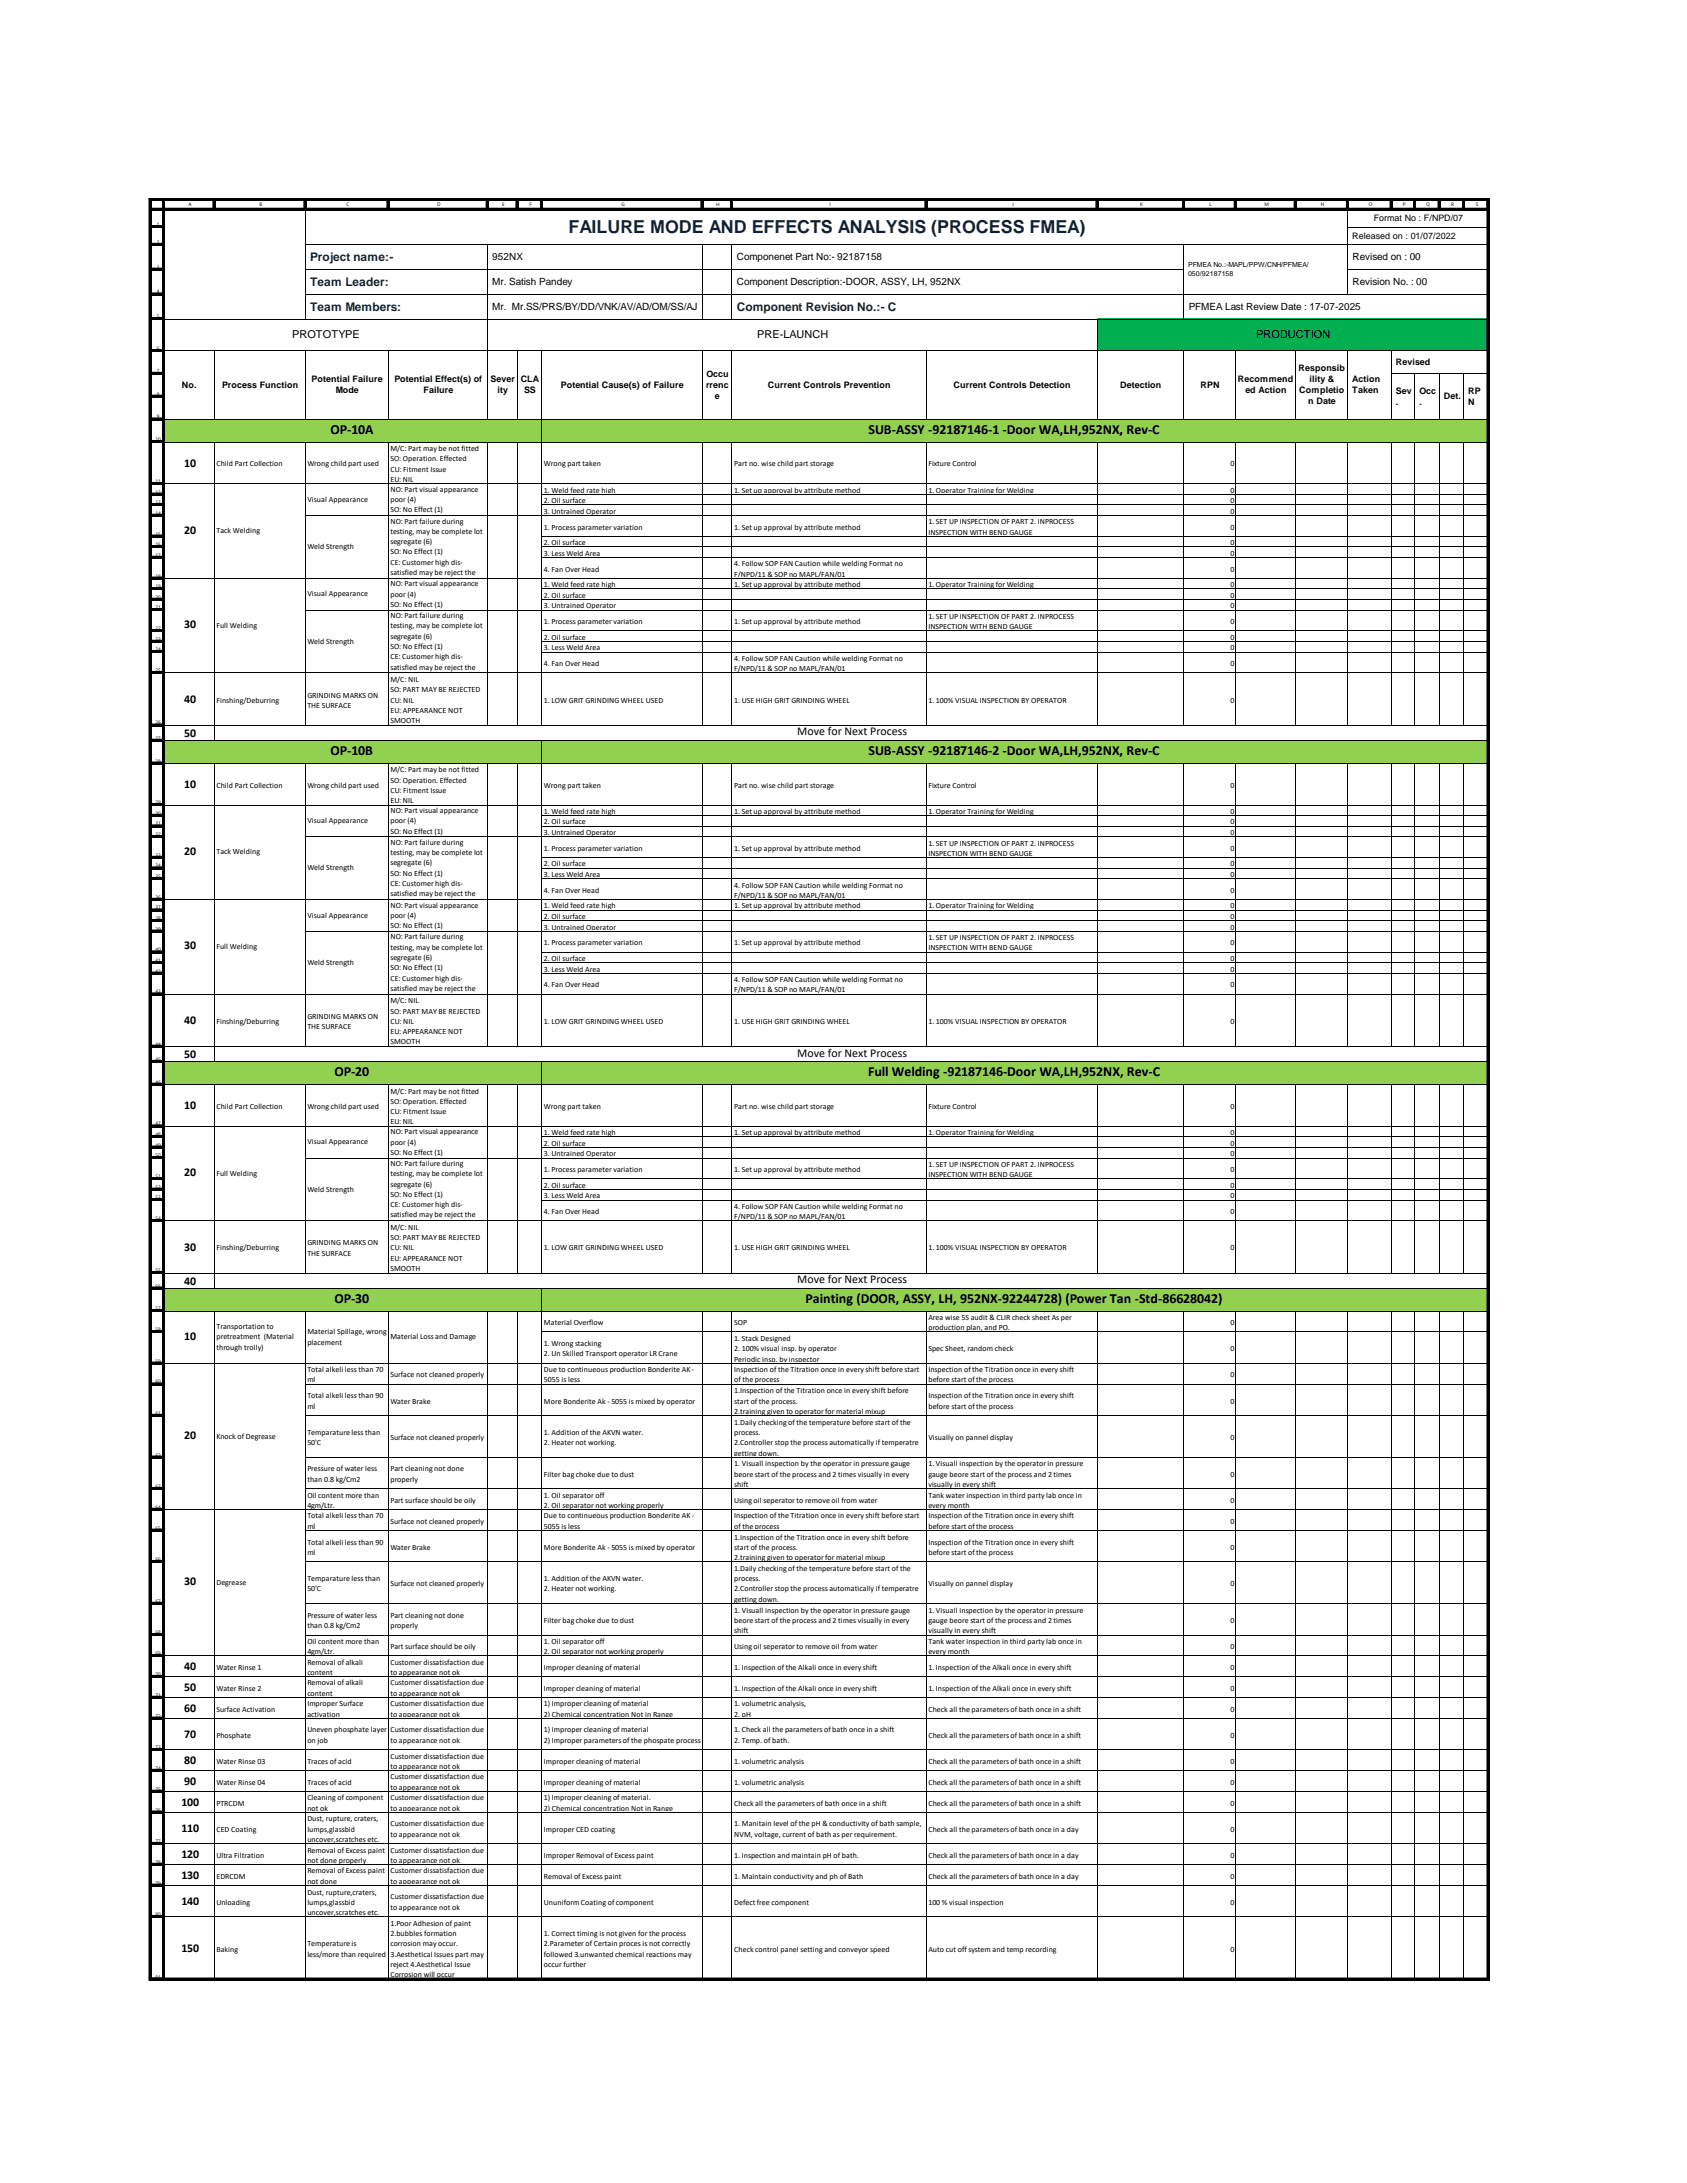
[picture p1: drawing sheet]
<svg xmlns="http://www.w3.org/2000/svg" width="216mm" height="279mm" viewBox="0 0 216 279" stroke-linecap="round" stroke-linejoin="round" font-family="sans-serif">
<defs><g id="words">
<text font-size="2.3" fill="#002060" x="72.7" y="29.9">FAILURE MODE AND EFFECTS ANALYSIS (PROCESS FMEA)</text>
<g font-size="1.8">
<text x="42.3" y="55.5">OP-10A</text>
<text x="111.1" y="55.5">SUB-ASSY -92187146-1 -Door WA,LH,952NX, Rev-C</text>
<text x="42.3" y="96.7">OP-10B</text>
<text x="111.1" y="96.7">SUB-ASSY -92187146-2 -Door WA,LH,952NX, Rev-C</text>
<text x="42.8" y="137.8">OP-20</text>
<text x="111.1" y="137.8">Full Welding -92187146-Door WA,LH,952NX, Rev-C</text>
<text x="42.8" y="166.8">OP-30</text>
<text x="103.1" y="166.8">Painting (DOOR, ASSY, LH, 952NX-92244728) (Power Tan -Std-86628042)</text>
</g>
<g font-size="1.5" fill="#002060">
<text x="39.7" y="33.4">Project name:-</text>
<text x="39.7" y="39.8">Team Members:</text>
<text x="39.7" y="36.6">Team Leader:</text>
<text x="94.3" y="39.8">Component Revision No.:- C</text>
</g>
<g font-size="1.5">
<text x="23.6" y="59.7">10</text>
<text x="23.6" y="68.3">20</text>
<text x="23.6" y="80.4">30</text>
<text x="23.6" y="90">40</text>
<text x="23.6" y="94.3">50</text>
<text x="102" y="94.1">Move for Next Process</text>
<text x="23.6" y="100.9">10</text>
<text x="23.6" y="109.4">20</text>
<text x="23.6" y="121.5">30</text>
<text x="23.6" y="131.1">40</text>
<text x="23.6" y="135.4">50</text>
<text x="102" y="135.2">Move for Next Process</text>
<text x="23.6" y="142">10</text>
<text x="23.6" y="150.5">20</text>
<text x="23.6" y="160.1">30</text>
<text x="23.6" y="164.4">40</text>
<text x="102" y="164.2">Move for Next Process</text>
<text x="23.6" y="171.5">10</text>
<text x="23.6" y="184.2">20</text>
<text x="23.6" y="202.9">30</text>
<text x="23.6" y="213.7">40</text>
<text x="23.6" y="216.4">50</text>
<text x="23.6" y="219.1">60</text>
<text x="23.6" y="222.4">70</text>
<text x="23.6" y="225.8">80</text>
<text x="23.2" y="231.1">100</text>
<text x="23.6" y="228.4">90</text>
<text x="23.2" y="234.4">110</text>
<text x="23.2" y="237.8">120</text>
<text x="23.2" y="240.4">130</text>
<text x="23.2" y="243.8">140</text>
<text x="23.2" y="249.8">150</text>
</g>
<g font-size="1.4">
<text x="37.4" y="43.3">PROTOTYPE</text>
<text x="96.9" y="43.3">PRE-LAUNCH</text>
<text x="160.8" y="43.3">PRODUCTION</text>
</g>
<g font-size="1.3">
<text x="63" y="33.3">952NX</text>
<text x="94.3" y="33.3">Componenet Part No:- 92187158</text>
<text x="173.1" y="33.3">Revised on : 00</text>
<text x="63" y="39.6">Mr. Mr.SS/PRS/BY/DD/VNK/AV/AD/OM/SS/AJ</text>
<text x="63" y="36.5">Mr. Satish Pandey</text>
<text x="94.3" y="36.5">Component Description:-DOOR, ASSY, LH, 952NX</text>
<text x="152.1" y="39.6">PFMEA Last Review Date : 17-07-2025</text>
<text x="173.1" y="36.5">Revision No. : 00</text>
</g>
<g font-size="1.1">
<text x="175.8" y="28.3">Format No : F/NPD/07</text>
<text x="173.1" y="30.6">Released on : 01/07/2022</text>
<text x="166.2" y="47.5">Responsib</text>
<text x="178.6" y="46.7">Revised</text>
<text x="23.3" y="49.6">No.</text>
<text x="28.4" y="49.6">Process Function</text>
<text x="39.9" y="48.9">Potential Failure</text>
<text x="43" y="50.3">Mode</text>
<text x="50.5" y="48.9">Potential Effect(s) of</text>
<text x="54.2" y="50.3">Failure</text>
<text x="62.8" y="48.9">Sever</text>
<text x="63.7" y="50.3">ity</text>
<text x="66.6" y="48.9">CLA</text>
<text x="67.1" y="50.3">SS</text>
<text x="71.8" y="49.6">Potential Cause(s) of Failure</text>
<text x="90.4" y="49.6">rrenc</text>
<text x="90.4" y="48.2">Occu</text>
<text x="91.5" y="51">e</text>
<text x="98.3" y="49.6">Current Controls Prevention</text>
<text x="122" y="49.6">Current Controls Detection</text>
<text x="143.4" y="49.6">Detection</text>
<text x="153.7" y="49.6">RPN</text>
<text x="158.4" y="48.9">Recommend</text>
<text x="159.4" y="50.3">ed Action</text>
<text x="166.3" y="50.3">Completio</text>
<text x="167.4" y="51.7">n Date</text>
<text x="167.6" y="48.9">ility &amp;</text>
<text x="173.1" y="48.9">Action</text>
<text x="173.1" y="50.3">Taken</text>
<text x="178.6" y="50.4">Sev</text>
<text x="178.6" y="51.8">.</text>
<text x="181.6" y="50.4">Occ</text>
<text x="181.6" y="51.8">.</text>
<text x="184.8" y="51.1">Det.</text>
<text x="187.9" y="50.4">RP</text>
<text x="187.9" y="51.8">N</text>
</g>
<g font-size="1">
<text x="27.7" y="59.7">Child Part Collection</text>
<text x="39.3" y="59.7">Wrong child part used</text>
<text x="50" y="57.7">M/C: Part may be not fitted</text>
<text x="50" y="59.1">SO: Operation. Effected</text>
<text x="69.6" y="59.7">Wrong part taken</text>
<text x="94" y="59.7">Part no. wise child part storage</text>
<text x="118.8" y="59.7">Fixture Control</text>
<text x="157.5" y="59.7">0</text>
<text x="39.3" y="64.2">Visual Appearance</text>
<text x="50" y="60.4">CU: Fitment Issue</text>
<text x="50" y="61.7">EU: NIL</text>
<text x="50" y="63">NO: Part visual appearance</text>
<text x="50" y="64.3">poor (4)</text>
<text x="50" y="65.6">SO: No Effect (1)</text>
<text x="69.6" y="63">1. Weld feed rate high</text>
<text x="69.6" y="64.4">2. Oil surface</text>
<text x="69.6" y="65.8">3. Untrained Operator</text>
<text x="94" y="63">1. Set up approval by attribute method</text>
<text x="118.8" y="63">1. Operator Training for Welding</text>
<text x="157.5" y="63">0</text>
<text x="157.5" y="64.4">0</text>
<text x="157.5" y="65.8">0</text>
<text x="27.7" y="68.2">Tack Welding</text>
<text x="39.3" y="70.3">Weld Strength</text>
<text x="50" y="67">NO: Part failure during</text>
<text x="50" y="68.3">testing, may be complete lot</text>
<text x="50" y="69.6">segregate (6)</text>
<text x="50" y="71">SO: No Effect (1)</text>
<text x="69.6" y="67.8">1. Process parameter variation</text>
<text x="69.6" y="69.8">2. Oil surface</text>
<text x="69.6" y="71.1">3. Less Weld Area</text>
<text x="94" y="67.8">1. Set up approval by attribute method</text>
<text x="118.8" y="67.1">1. SET UP INSPECTION OF PART 2. INPROCESS</text>
<text x="118.8" y="68.4">INSPECTION WITH BEND GAUGE</text>
<text x="157.5" y="67.8">0</text>
<text x="157.5" y="69.8">0</text>
<text x="157.5" y="71.1">0</text>
<text x="39.3" y="76.3">Visual Appearance</text>
<text x="50" y="75.1">NO: Part visual appearance</text>
<text x="50" y="76.4">poor (4)</text>
<text x="50" y="77.7">SO: No Effect (1)</text>
<text x="50" y="72.3">CE: Customer high dis-</text>
<text x="50" y="73.6">satisfied may be reject the</text>
<text x="69.6" y="73.2">4. Fan Over Head</text>
<text x="69.6" y="75.1">1. Weld feed rate high</text>
<text x="69.6" y="76.5">2. Oil surface</text>
<text x="69.6" y="77.9">3. Untrained Operator</text>
<text x="94" y="72.5">4. Follow SOP FAN Caution while welding Format no</text>
<text x="94" y="73.8">F/NPD/11 &amp; SOP no MAPL/FAN/01</text>
<text x="94" y="75.1">1. Set up approval by attribute method</text>
<text x="118.8" y="75.1">1. Operator Training for Welding</text>
<text x="157.5" y="73.2">0</text>
<text x="157.5" y="75.1">0</text>
<text x="157.5" y="76.5">0</text>
<text x="157.5" y="77.9">0</text>
<text x="27.7" y="80.4">Full Welding</text>
<text x="39.3" y="82.4">Weld Strength</text>
<text x="50" y="79.1">NO: Part failure during</text>
<text x="50" y="80.4">testing, may be complete lot</text>
<text x="50" y="81.8">segregate (6)</text>
<text x="50" y="83.1">SO: No Effect (1)</text>
<text x="69.6" y="79.9">1. Process parameter variation</text>
<text x="69.6" y="81.9">2. Oil surface</text>
<text x="69.6" y="83.2">3. Less Weld Area</text>
<text x="94" y="79.9">1. Set up approval by attribute method</text>
<text x="118.8" y="79.2">1. SET UP INSPECTION OF PART 2. INPROCESS</text>
<text x="118.8" y="80.5">INSPECTION WITH BEND GAUGE</text>
<text x="157.5" y="79.9">0</text>
<text x="157.5" y="81.9">0</text>
<text x="157.5" y="83.2">0</text>
<text x="27.7" y="89.9">Finshing/Deburring</text>
<text x="39.3" y="89.3">GRINDING MARKS ON</text>
<text x="50" y="87.3">M/C: NIL</text>
<text x="50" y="88.6">SO: PART MAY BE REJECTED</text>
<text x="50" y="89.9">CU: NIL</text>
<text x="50" y="84.4">CE: Customer high dis-</text>
<text x="50" y="85.7">satisfied may be reject the</text>
<text x="69.6" y="85.3">4. Fan Over Head</text>
<text x="69.6" y="89.9">1. LOW GRIT GRINDING WHEEL USED</text>
<text x="94" y="84.6">4. Follow SOP FAN Caution while welding Format no</text>
<text x="94" y="85.9">F/NPD/11 &amp; SOP no MAPL/FAN/01</text>
<text x="94" y="89.9">1. USE HIGH GRIT GRINDING WHEEL</text>
<text x="118.8" y="89.9">1. 100% VISUAL INSPECTION BY OPERATOR</text>
<text x="157.5" y="85.3">0</text>
<text x="157.5" y="89.9">0</text>
<text x="39.3" y="90.6">THE SURFACE</text>
<text x="50" y="91.2">EU: APPEARANCE NOT</text>
<text x="50" y="92.6">SMOOTH</text>
<text x="27.7" y="100.8">Child Part Collection</text>
<text x="39.3" y="100.8">Wrong child part used</text>
<text x="50" y="98.9">M/C: Part may be not fitted</text>
<text x="50" y="100.2">SO: Operation. Effected</text>
<text x="50" y="101.5">CU: Fitment Issue</text>
<text x="69.6" y="100.8">Wrong part taken</text>
<text x="94" y="100.8">Part no. wise child part storage</text>
<text x="118.8" y="100.8">Fixture Control</text>
<text x="157.5" y="100.8">0</text>
<text x="39.3" y="105.3">Visual Appearance</text>
<text x="50" y="102.8">EU: NIL</text>
<text x="50" y="104.1">NO: Part visual appearance</text>
<text x="50" y="105.4">poor (4)</text>
<text x="50" y="106.7">SO: No Effect (1)</text>
<text x="69.6" y="104.2">1. Weld feed rate high</text>
<text x="69.6" y="105.5">2. Oil surface</text>
<text x="69.6" y="106.9">3. Untrained Operator</text>
<text x="94" y="104.2">1. Set up approval by attribute method</text>
<text x="118.8" y="104.2">1. Operator Training for Welding</text>
<text x="157.5" y="104.2">0</text>
<text x="157.5" y="105.5">0</text>
<text x="157.5" y="106.9">0</text>
<text x="27.7" y="109.4">Tack Welding</text>
<text x="39.3" y="111.4">Weld Strength</text>
<text x="50" y="108.1">NO: Part failure during</text>
<text x="50" y="109.4">testing, may be complete lot</text>
<text x="50" y="110.8">segregate (6)</text>
<text x="50" y="112.1">SO: No Effect (1)</text>
<text x="50" y="113.4">CE: Customer high dis-</text>
<text x="69.6" y="108.9">1. Process parameter variation</text>
<text x="69.6" y="110.9">2. Oil surface</text>
<text x="69.6" y="112.2">3. Less Weld Area</text>
<text x="94" y="108.9">1. Set up approval by attribute method</text>
<text x="94" y="113.6">4. Follow SOP FAN Caution while welding Format no</text>
<text x="118.8" y="108.2">1. SET UP INSPECTION OF PART 2. INPROCESS</text>
<text x="118.8" y="109.5">INSPECTION WITH BEND GAUGE</text>
<text x="157.5" y="108.9">0</text>
<text x="157.5" y="110.9">0</text>
<text x="157.5" y="112.2">0</text>
<text x="39.3" y="117.5">Visual Appearance</text>
<text x="50" y="114.7">satisfied may be reject the</text>
<text x="50" y="116.2">NO: Part visual appearance</text>
<text x="50" y="117.5">poor (4)</text>
<text x="50" y="118.8">SO: No Effect (1)</text>
<text x="69.6" y="114.3">4. Fan Over Head</text>
<text x="69.6" y="116.3">1. Weld feed rate high</text>
<text x="69.6" y="117.6">2. Oil surface</text>
<text x="69.6" y="119">3. Untrained Operator</text>
<text x="94" y="114.9">F/NPD/11 &amp; SOP no MAPL/FAN/01</text>
<text x="94" y="116.3">1. Set up approval by attribute method</text>
<text x="118.8" y="116.3">1. Operator Training for Welding</text>
<text x="157.5" y="114.3">0</text>
<text x="157.5" y="116.3">0</text>
<text x="157.5" y="117.6">0</text>
<text x="157.5" y="119">0</text>
<text x="27.7" y="121.5">Full Welding</text>
<text x="39.3" y="123.5">Weld Strength</text>
<text x="50" y="120.2">NO: Part failure during</text>
<text x="50" y="121.6">testing, may be complete lot</text>
<text x="50" y="122.9">segregate (6)</text>
<text x="50" y="124.2">SO: No Effect (1)</text>
<text x="50" y="125.5">CE: Customer high dis-</text>
<text x="69.6" y="121">1. Process parameter variation</text>
<text x="69.6" y="123">2. Oil surface</text>
<text x="69.6" y="124.4">3. Less Weld Area</text>
<text x="94" y="121">1. Set up approval by attribute method</text>
<text x="94" y="125.7">4. Follow SOP FAN Caution while welding Format no</text>
<text x="118.8" y="120.3">1. SET UP INSPECTION OF PART 2. INPROCESS</text>
<text x="118.8" y="121.6">INSPECTION WITH BEND GAUGE</text>
<text x="157.5" y="121">0</text>
<text x="157.5" y="123">0</text>
<text x="157.5" y="124.4">0</text>
<text x="27.7" y="131">Finshing/Deburring</text>
<text x="39.3" y="130.4">GRINDING MARKS ON</text>
<text x="39.3" y="131.7">THE SURFACE</text>
<text x="50" y="128.4">M/C: NIL</text>
<text x="50" y="129.7">SO: PART MAY BE REJECTED</text>
<text x="50" y="131">CU: NIL</text>
<text x="50" y="126.8">satisfied may be reject the</text>
<text x="69.6" y="126.4">4. Fan Over Head</text>
<text x="69.6" y="131">1. LOW GRIT GRINDING WHEEL USED</text>
<text x="94" y="127">F/NPD/11 &amp; SOP no MAPL/FAN/01</text>
<text x="94" y="131">1. USE HIGH GRIT GRINDING WHEEL</text>
<text x="118.8" y="131">1. 100% VISUAL INSPECTION BY OPERATOR</text>
<text x="157.5" y="126.4">0</text>
<text x="157.5" y="131">0</text>
<text x="50" y="132.4">EU: APPEARANCE NOT</text>
<text x="50" y="133.7">SMOOTH</text>
<text x="27.7" y="141.9">Child Part Collection</text>
<text x="39.3" y="141.9">Wrong child part used</text>
<text x="50" y="140">M/C: Part may be not fitted</text>
<text x="50" y="141.3">SO: Operation. Effected</text>
<text x="50" y="142.6">CU: Fitment Issue</text>
<text x="50" y="143.9">EU: NIL</text>
<text x="69.6" y="141.9">Wrong part taken</text>
<text x="94" y="141.9">Part no. wise child part storage</text>
<text x="118.8" y="141.9">Fixture Control</text>
<text x="157.5" y="141.9">0</text>
<text x="39.3" y="146.5">Visual Appearance</text>
<text x="50" y="145.2">NO: Part visual appearance</text>
<text x="50" y="146.5">poor (4)</text>
<text x="50" y="147.8">SO: No Effect (1)</text>
<text x="50" y="149.2">NO: Part failure during</text>
<text x="69.6" y="145.3">1. Weld feed rate high</text>
<text x="69.6" y="146.6">2. Oil surface</text>
<text x="69.6" y="148">3. Untrained Operator</text>
<text x="94" y="145.3">1. Set up approval by attribute method</text>
<text x="118.8" y="145.3">1. Operator Training for Welding</text>
<text x="118.8" y="149.3">1. SET UP INSPECTION OF PART 2. INPROCESS</text>
<text x="157.5" y="145.3">0</text>
<text x="157.5" y="146.6">0</text>
<text x="157.5" y="148">0</text>
<text x="27.7" y="150.5">Full Welding</text>
<text x="39.3" y="152.5">Weld Strength</text>
<text x="50" y="150.6">testing, may be complete lot</text>
<text x="50" y="151.9">segregate (6)</text>
<text x="50" y="153.2">SO: No Effect (1)</text>
<text x="50" y="154.5">CE: Customer high dis-</text>
<text x="50" y="155.8">satisfied may be reject the</text>
<text x="69.6" y="150">1. Process parameter variation</text>
<text x="69.6" y="152">2. Oil surface</text>
<text x="69.6" y="153.4">3. Less Weld Area</text>
<text x="69.6" y="155.4">4. Fan Over Head</text>
<text x="94" y="150">1. Set up approval by attribute method</text>
<text x="94" y="154.7">4. Follow SOP FAN Caution while welding Format no</text>
<text x="118.8" y="150.6">INSPECTION WITH BEND GAUGE</text>
<text x="157.5" y="150">0</text>
<text x="157.5" y="152">0</text>
<text x="157.5" y="153.4">0</text>
<text x="157.5" y="155.4">0</text>
<text x="27.7" y="160">Finshing/Deburring</text>
<text x="39.3" y="159.4">GRINDING MARKS ON</text>
<text x="39.3" y="160.7">THE SURFACE</text>
<text x="50" y="157.4">M/C: NIL</text>
<text x="50" y="158.7">SO: PART MAY BE REJECTED</text>
<text x="50" y="160">CU: NIL</text>
<text x="50" y="161.4">EU: APPEARANCE NOT</text>
<text x="69.6" y="160">1. LOW GRIT GRINDING WHEEL USED</text>
<text x="94" y="156">F/NPD/11 &amp; SOP no MAPL/FAN/01</text>
<text x="94" y="160">1. USE HIGH GRIT GRINDING WHEEL</text>
<text x="118.8" y="160">1. 100% VISUAL INSPECTION BY OPERATOR</text>
<text x="157.5" y="160">0</text>
<text x="50" y="162.7">SMOOTH</text>
<text x="27.7" y="170.1">Transportation to</text>
<text x="27.7" y="171.4">pretreatment (Material</text>
<text x="27.7" y="172.7">through trolly)</text>
<text x="39.3" y="170.8">Material Spillage, wrong</text>
<text x="39.3" y="172.1">placement</text>
<text x="50" y="171.4">Material Loss and Damage</text>
<text x="69.6" y="169.6">Material Overflow</text>
<text x="69.6" y="172.3">1. Wrong stacking</text>
<text x="69.6" y="173.6">2. Un Skilled Transport operator LR Crane</text>
<text x="94" y="169.6">SOP</text>
<text x="94" y="171.6">1. Stack Designed</text>
<text x="94" y="173">2. 100% visual insp. by operator</text>
<text x="118.8" y="168.9">Area wise 5S audit &amp; CLIR check sheet As per</text>
<text x="118.8" y="170.2">production plan, and PO.</text>
<text x="118.8" y="173">Spec Sheet, random check</text>
<text x="157.5" y="169.6">0</text>
<text x="157.5" y="173">0</text>
<text x="39.3" y="175.6">Total alkeli less than 70</text>
<text x="39.3" y="176.9">ml</text>
<text x="39.3" y="179">Total alkeli less than 90</text>
<text x="50" y="176.3">Surface not cleaned properly</text>
<text x="50" y="179.6">Water Brake</text>
<text x="69.6" y="175.6">Due to continueous production Bonderite AK -</text>
<text x="69.6" y="176.9">5055 is less</text>
<text x="69.6" y="179.6">More Bonderite Ak - 5055 is mixed by operator</text>
<text x="94" y="174.3">Periodic insp. by inspector</text>
<text x="94" y="175.6">Inspection of the Titration once in every shift before start</text>
<text x="94" y="176.9">of the process</text>
<text x="94" y="178.3">1.Inspection of the Titration once in every shift before</text>
<text x="94" y="179.6">start of the process.</text>
<text x="118.8" y="175.6">Inspection of the Titration once in every shift</text>
<text x="118.8" y="176.9">before start of the process</text>
<text x="118.8" y="179">Inspection of the Titration once in every shift</text>
<text x="157.5" y="176.3">0</text>
<text x="157.5" y="179.6">0</text>
<text x="27.7" y="184.1">Knock of Degrease</text>
<text x="39.3" y="180.3">ml</text>
<text x="39.3" y="183.7">Temparature less than</text>
<text x="39.3" y="185">50'C</text>
<text x="50" y="184.3">Surface not cleaned properly</text>
<text x="69.6" y="183.7">1. Addition of the AKVN water.</text>
<text x="69.6" y="185">2. Heater not working.</text>
<text x="94" y="181">2.training given to operator for material mixup</text>
<text x="94" y="182.4">1.Daily checking of the temperature before start of the</text>
<text x="94" y="183.7">process.</text>
<text x="94" y="185">2.Controller stop the process automatically if temperatre</text>
<text x="118.8" y="180.3">before start of the process</text>
<text x="118.8" y="184.3">Visually on pannel display</text>
<text x="157.5" y="184.3">0</text>
<text x="39.3" y="188.3">Pressure of water less</text>
<text x="39.3" y="189.6">than 0.8 kg/Cm2</text>
<text x="39.3" y="191.7">Oil content more than</text>
<text x="50" y="188.3">Part cleaning not done</text>
<text x="50" y="189.6">properly</text>
<text x="69.6" y="189">Filter bag choke due to dust</text>
<text x="69.6" y="191.7">1. Oil separator off</text>
<text x="94" y="186.3">getting down.</text>
<text x="94" y="187.7">1. Visuall inspection by the operator in pressure gauge</text>
<text x="94" y="189">beore start of the process and 2 times visually in every</text>
<text x="94" y="190.3">shift</text>
<text x="118.8" y="187.7">1. Visuall inspection by the operator in pressure</text>
<text x="118.8" y="189">gauge beore start of the process and 2 times</text>
<text x="118.8" y="190.3">visually in every shift</text>
<text x="118.8" y="191.7">Tank water inspection in third party lab once in</text>
<text x="157.5" y="189">0</text>
<text x="39.3" y="193">4gm/Ltr.</text>
<text x="39.3" y="194.3">Total alkeli less than 70</text>
<text x="39.3" y="195.6">ml</text>
<text x="39.3" y="197.7">Total alkeli less than 90</text>
<text x="50" y="192.3">Part surface should be oily</text>
<text x="50" y="195">Surface not cleaned properly</text>
<text x="69.6" y="193">2. Oil separator not working properly</text>
<text x="69.6" y="194.3">Due to continueous production Bonderite AK -</text>
<text x="69.6" y="195.6">5055 is less</text>
<text x="94" y="192.3">Using oil seperator to remove oil from water</text>
<text x="94" y="194.3">Inspection of the Titration once in every shift before start</text>
<text x="94" y="195.6">of the process</text>
<text x="94" y="197">1.Inspection of the Titration once in every shift before</text>
<text x="118.8" y="193">every month</text>
<text x="118.8" y="194.3">Inspection of the Titration once in every shift</text>
<text x="118.8" y="195.6">before start of the process</text>
<text x="118.8" y="197.7">Inspection of the Titration once in every shift</text>
<text x="157.5" y="192.3">0</text>
<text x="157.5" y="195">0</text>
<text x="27.7" y="202.8">Degrease</text>
<text x="39.3" y="199">ml</text>
<text x="39.3" y="202.4">Temparature less than</text>
<text x="39.3" y="203.7">50'C</text>
<text x="50" y="198.4">Water Brake</text>
<text x="50" y="203">Surface not cleaned properly</text>
<text x="69.6" y="198.4">More Bonderite Ak - 5055 is mixed by operator</text>
<text x="69.6" y="202.4">1. Addition of the AKVN water.</text>
<text x="69.6" y="203.7">2. Heater not working.</text>
<text x="94" y="198.4">start of the process.</text>
<text x="94" y="199.7">2.training given to operator for material mixup</text>
<text x="94" y="201.1">1.Daily checking of the temperature before start of the</text>
<text x="94" y="202.4">process.</text>
<text x="94" y="203.7">2.Controller stop the process automatically if temperatre</text>
<text x="118.8" y="199">before start of the process</text>
<text x="118.8" y="203">Visually on pannel display</text>
<text x="157.5" y="198.4">0</text>
<text x="157.5" y="203">0</text>
<text x="39.3" y="207">Pressure of water less</text>
<text x="39.3" y="208.4">than 0.8 kg/Cm2</text>
<text x="50" y="207">Part cleaning not done</text>
<text x="50" y="208.4">properly</text>
<text x="69.6" y="207.7">Filter bag choke due to dust</text>
<text x="94" y="205">getting down.</text>
<text x="94" y="206.4">1. Visuall inspection by the operator in pressure gauge</text>
<text x="94" y="207.7">beore start of the process and 2 times visually in every</text>
<text x="94" y="209">shift</text>
<text x="118.8" y="206.4">1. Visuall inspection by the operator in pressure</text>
<text x="118.8" y="207.7">gauge beore start of the process and 2 times</text>
<text x="118.8" y="209">visually in every shift</text>
<text x="157.5" y="207.7">0</text>
<text x="27.7" y="213.7">Water Rinse 1</text>
<text x="39.3" y="210.4">Oil content more than</text>
<text x="39.3" y="211.7">4gm/Ltr.</text>
<text x="39.3" y="213.1">Removal of alkali</text>
<text x="39.3" y="214.4">content</text>
<text x="39.3" y="215.7">Removal of alkali</text>
<text x="50" y="211.1">Part surface should be oily</text>
<text x="50" y="213.1">Customer dissatisfaction due</text>
<text x="50" y="214.4">to appearance not ok</text>
<text x="50" y="215.7">Customer dissatisfaction due</text>
<text x="69.6" y="210.4">1. Oil separator off</text>
<text x="69.6" y="211.7">2. Oil separator not working properly</text>
<text x="69.6" y="213.7">Improper cleaning of material</text>
<text x="94" y="211.1">Using oil seperator to remove oil from water</text>
<text x="94" y="213.7">1. Inspection of the Alkali once in every shift</text>
<text x="118.8" y="210.4">Tank water inspection in third party lab once in</text>
<text x="118.8" y="211.7">every month</text>
<text x="118.8" y="213.7">1. Inspection of the Alkali once in every shift</text>
<text x="157.5" y="211.1">0</text>
<text x="157.5" y="213.7">0</text>
<text x="27.7" y="216.4">Water Rinse 2</text>
<text x="27.7" y="219.1">Surface Activation</text>
<text x="39.3" y="217">content</text>
<text x="39.3" y="218.4">Improper Surface</text>
<text x="39.3" y="219.7">activation</text>
<text x="39.3" y="221.7">Uneven phosphate layer</text>
<text x="50" y="217">to appearance not ok</text>
<text x="50" y="218.4">Customer dissatisfaction due</text>
<text x="50" y="219.7">to appearance not ok</text>
<text x="50" y="221.7">Customer dissatisfaction due</text>
<text x="69.6" y="216.4">Improper cleaning of material</text>
<text x="69.6" y="218.4">1) Improper cleaning of material</text>
<text x="69.6" y="219.7">2) Chemical concentration Not in Range</text>
<text x="69.6" y="221.7">1) Improper cleaning of material</text>
<text x="94" y="216.4">1. Inspection of the Alkali once in every shift</text>
<text x="94" y="218.4">1. volumetric analysis,</text>
<text x="94" y="219.7">2. pH</text>
<text x="94" y="221.7">1. Check all the parameters of bath once in a shift</text>
<text x="118.8" y="216.4">1. Inspection of the Alkali once in every shift</text>
<text x="118.8" y="219.1">Check all the parameters of bath once in a shift</text>
<text x="157.5" y="216.4">0</text>
<text x="157.5" y="219.1">0</text>
<text x="27.7" y="222.4">Phosphate</text>
<text x="27.7" y="225.8">Water Rinse 03</text>
<text x="39.3" y="223">on job</text>
<text x="39.3" y="225.8">Traces of acid</text>
<text x="50" y="223">to appearance not ok</text>
<text x="50" y="225.1">Customer dissatisfaction due</text>
<text x="50" y="226.4">to appearance not ok</text>
<text x="50" y="227.7">Customer dissatisfaction due</text>
<text x="69.6" y="223">2) Improper parameters of the phospate process</text>
<text x="69.6" y="225.8">Improper cleaning of material</text>
<text x="94" y="223">2. Temp. of bath.</text>
<text x="94" y="225.8">1. volumetric analysis</text>
<text x="118.8" y="222.4">Check all the parameters of bath once in a shift</text>
<text x="118.8" y="225.8">Check all the parameters of bath once in a shift</text>
<text x="157.5" y="222.4">0</text>
<text x="157.5" y="225.8">0</text>
<text x="27.7" y="228.4">Water Rinse 04</text>
<text x="27.7" y="231.1">PTRCDM</text>
<text x="39.3" y="228.4">Traces of acid</text>
<text x="39.3" y="230.4">Cleaning of component</text>
<text x="39.3" y="231.7">not ok</text>
<text x="39.3" y="233.1">Dust, rupture, craters,</text>
<text x="50" y="229.1">to appearance not ok</text>
<text x="50" y="230.4">Customer dissatisfaction due</text>
<text x="50" y="231.7">to appearance not ok</text>
<text x="50" y="233.8">Customer dissatisfaction due</text>
<text x="69.6" y="228.4">Improper cleaning of material</text>
<text x="69.6" y="230.4">1) Improper cleaning of material.</text>
<text x="69.6" y="231.7">2) Chemical concentration Not in Range</text>
<text x="94" y="228.4">1. volumetric analysis</text>
<text x="94" y="231.1">Check all the parameters of bath once in a shift</text>
<text x="94" y="233.8">1. Manitain level of the pH &amp; conductivity of bath sample,</text>
<text x="118.8" y="228.4">Check all the parameters of bath once in a shift</text>
<text x="118.8" y="231.1">Check all the parameters of bath once in a shift</text>
<text x="157.5" y="228.4">0</text>
<text x="157.5" y="231.1">0</text>
<text x="27.7" y="234.4">CED Coating</text>
<text x="27.7" y="237.8">Ultra Filtration</text>
<text x="39.3" y="234.4">lumps,glassbid</text>
<text x="39.3" y="235.7">uncover,scratches etc.</text>
<text x="39.3" y="237.1">Removal of Excess paint</text>
<text x="39.3" y="238.4">not done properly</text>
<text x="39.3" y="239.8">Removal of Excess paint</text>
<text x="50" y="235.1">to appearance not ok</text>
<text x="50" y="237.1">Customer dissatisfaction due</text>
<text x="50" y="238.4">to appearance not ok</text>
<text x="50" y="239.8">Customer dissatisfaction due</text>
<text x="69.6" y="234.4">Improper CED coating</text>
<text x="69.6" y="237.8">Improper Removal of Excess paint</text>
<text x="94" y="235.1">NVM, voltage, current of bath as per requirement.</text>
<text x="94" y="237.8">1. Inspection and maintain pH of bath.</text>
<text x="118.8" y="234.4">Check all the parameters of bath once in a day</text>
<text x="118.8" y="237.8">Check all the parameters of bath once in a day</text>
<text x="157.5" y="234.4">0</text>
<text x="157.5" y="237.8">0</text>
<text x="27.7" y="240.4">EDRCDM</text>
<text x="27.7" y="243.8">Unloading</text>
<text x="39.3" y="241.1">not done</text>
<text x="39.3" y="242.5">Dust, rupture,craters,</text>
<text x="39.3" y="243.8">lumps,glassbid</text>
<text x="39.3" y="245.1">uncover,scratches etc.</text>
<text x="50" y="241.1">to appearance not ok</text>
<text x="50" y="243.1">Customer dissatisfaction due</text>
<text x="50" y="244.4">to appearance not ok</text>
<text x="69.6" y="240.4">Removal of Excess paint</text>
<text x="69.6" y="243.8">Ununiform Coating of component</text>
<text x="94" y="240.4">1. Maintain conductivity and ph of Bath</text>
<text x="94" y="243.8">Defect free component</text>
<text x="118.8" y="240.4">Check all the parameters of bath once in a day</text>
<text x="118.8" y="243.8">100 % visual inspection</text>
<text x="157.5" y="240.4">0</text>
<text x="157.5" y="243.8">0</text>
<text x="27.7" y="249.8">Baking</text>
<text x="39.3" y="249.1">Temperature is</text>
<text x="39.3" y="250.4">less/more than required</text>
<text x="50" y="246.5">1.Poor Adhesion of paint</text>
<text x="50" y="247.8">2.bubbles formation</text>
<text x="50" y="249.1">corrosion may occur.</text>
<text x="50" y="250.4">3.Aesthetical Issues part may</text>
<text x="50" y="251.7">reject 4.Aesthetical Issue</text>
<text x="69.6" y="247.8">1. Correct timing is not given for the process</text>
<text x="69.6" y="249.1">2.Parameter of Certain proces is not correctly</text>
<text x="69.6" y="250.4">followed 3.unwanted chemical reactions may</text>
<text x="69.6" y="251.7">occur further</text>
<text x="94" y="249.8">Check control panel setting and conveyor speed</text>
<text x="118.8" y="249.8">Auto cut off system and temp recording</text>
<text x="157.5" y="249.8">0</text>
<text x="50" y="253.1">Corrosion will occur</text>
</g>
<g font-size=".9">
<text x="152" y="34.2">PFMEA No.:-MAPL/PPW/CNH/PFMEA/</text>
<text x="152" y="35.3">050/92187158</text>
</g>
<g font-size=".6">
<text x="20.1" y="29">1</text>
<text x="24.1" y="26.4">A</text>
<text x="33.2" y="26.4">B</text>
<text x="44.3" y="26.4">C</text>
<text x="55.9" y="26.4">D</text>
<text x="64.3" y="26.4">E</text>
<text x="67.8" y="26.4">F</text>
<text x="79.5" y="26.4">G</text>
<text x="91.7" y="26.4">H</text>
<text x="106.1" y="26.4">I</text>
<text x="129.5" y="26.4">J</text>
<text x="145.9" y="26.4">K</text>
<text x="154.8" y="26.4">L</text>
<text x="161.8" y="26.4">M</text>
<text x="169" y="26.4">N</text>
<text x="175.2" y="26.4">O</text>
<text x="179.5" y="26.4">P</text>
<text x="182.5" y="26.4">Q</text>
<text x="185.7" y="26.4">R</text>
<text x="188.9" y="26.4">S</text>
<text x="20.1" y="31.2">2</text>
<text x="20.1" y="34.4">3</text>
<text x="20.1" y="37.6">4</text>
<text x="20.1" y="40.7">5</text>
<text x="20.1" y="44.8">6</text>
<text x="20.1" y="47.7">7</text>
<text x="20.1" y="50.6">8</text>
<text x="20.1" y="53.6">9</text>
<text x="19.9" y="56.5">10</text>
<text x="19.9" y="61.8">11</text>
<text x="19.9" y="63.2">12</text>
<text x="19.9" y="64.5">13</text>
<text x="19.9" y="65.9">14</text>
<text x="19.9" y="68.5">15</text>
<text x="19.9" y="69.9">16</text>
<text x="19.9" y="71.3">17</text>
<text x="19.9" y="73.9">18</text>
<text x="19.9" y="75.3">19</text>
<text x="19.9" y="76.6">20</text>
<text x="19.9" y="78">21</text>
<text x="19.9" y="80.7">22</text>
<text x="19.9" y="82">23</text>
<text x="19.9" y="83.4">24</text>
<text x="19.9" y="86">25</text>
<text x="19.9" y="92.7">26</text>
<text x="19.9" y="94.7">27</text>
<text x="19.9" y="97.6">28</text>
<text x="19.9" y="102.9">29</text>
<text x="19.9" y="104.3">30</text>
<text x="19.9" y="105.6">31</text>
<text x="19.9" y="107">32</text>
<text x="19.9" y="109.7">33</text>
<text x="19.9" y="111">34</text>
<text x="19.9" y="112.4">35</text>
<text x="19.9" y="115">36</text>
<text x="19.9" y="116.4">37</text>
<text x="19.9" y="117.7">38</text>
<text x="19.9" y="119.1">39</text>
<text x="19.9" y="121.8">40</text>
<text x="19.9" y="123.1">41</text>
<text x="19.9" y="124.5">42</text>
<text x="19.9" y="127.1">43</text>
<text x="19.9" y="133.8">44</text>
<text x="19.9" y="135.8">45</text>
<text x="19.9" y="138.7">46</text>
<text x="19.9" y="144">47</text>
<text x="19.9" y="145.4">48</text>
<text x="19.9" y="146.8">49</text>
<text x="19.9" y="148.1">50</text>
<text x="19.9" y="150.8">51</text>
<text x="19.9" y="152.1">52</text>
<text x="19.9" y="153.5">53</text>
<text x="19.9" y="156.2">54</text>
<text x="19.9" y="162.8">55</text>
<text x="19.9" y="164.8">56</text>
<text x="19.9" y="167.7">57</text>
<text x="19.9" y="170.4">58</text>
<text x="19.9" y="174.4">59</text>
<text x="19.9" y="177.1">60</text>
<text x="19.9" y="181.1">61</text>
<text x="19.9" y="186.4">62</text>
<text x="19.9" y="190.4">63</text>
<text x="19.9" y="193.1">64</text>
<text x="19.9" y="195.8">65</text>
<text x="19.9" y="199.8">66</text>
<text x="19.9" y="205.1">67</text>
<text x="19.9" y="209.2">68</text>
<text x="19.9" y="211.8">69</text>
<text x="19.9" y="214.5">70</text>
<text x="19.9" y="217.2">71</text>
<text x="19.9" y="219.8">72</text>
<text x="19.9" y="223.9">73</text>
<text x="19.9" y="226.5">74</text>
<text x="19.9" y="229.2">75</text>
<text x="19.9" y="231.9">76</text>
<text x="19.9" y="235.9">77</text>
<text x="19.9" y="238.5">78</text>
<text x="19.9" y="241.2">79</text>
<text x="19.9" y="245.2">80</text>
<text x="19.9" y="253.2">81</text>
</g>
</g></defs>
<g fill="none" stroke="#000" stroke-width=".13">
<path d="M19.4 26.6h1.7M19.4 28.9h1.7M19.4 31.1h1.7M19.4 34.3h1.7M19.4 37.5h1.7M20.8 25.7v1.2M20.8 26.9v226.3M21.1 26.6h169.2M27.2 25.7v1.2M38.9 25.7v1.2M49.5 25.7v1.2M62.2 25.7v1.2"/>
<path d="M66 25.7v1.2M69.2 25.7v1.2M89.7 25.7v1.2M93.5 25.7v1.2M118.4 25.7v1.2M140.3 25.7v1.2M151.3 25.7v1.2M157.9 25.7v1.2M165.6 25.7v1.2M172.3 25.7v1.2M177.9 25.7v1.2M180.9 25.7v1.2"/>
<path d="M184 25.7v1.2M187.2 25.7v1.2M190.3 25.7v1.2M19.4 40.7h1.7M19.4 44.7h1.7M19.4 47.7h1.7M19.4 50.6h1.7M19.4 53.5h1.7M19.4 56.4h1.7M19.4 61.8h1.7M19.4 63.1h1.7M19.4 64.5h1.7"/>
<path d="M19.4 65.8h1.7M19.4 68.5h1.7M19.4 69.8h1.7M19.4 71.2h1.7M19.4 73.9h1.7M19.4 75.2h1.7M19.4 76.6h1.7M19.4 77.9h1.7M19.4 80.6h1.7M19.4 81.9h1.7M19.4 83.3h1.7M19.4 86h1.7"/>
<path d="M19.4 92.7h1.7M19.4 94.6h1.7M19.4 97.5h1.7M19.4 102.9h1.7M19.4 104.2h1.7M19.4 105.6h1.7M19.4 106.9h1.7M19.4 109.6h1.7M19.4 111h1.7M19.4 112.3h1.7M19.4 115h1.7M19.4 116.3h1.7"/>
<path d="M19.4 117.7h1.7M19.4 119h1.7M19.4 121.7h1.7M19.4 123.1h1.7M19.4 124.4h1.7M19.4 127.1h1.7M19.4 133.8h1.7M19.4 135.7h1.7M19.4 138.6h1.7M19.4 144h1.7M19.4 145.3h1.7M19.4 146.7h1.7"/>
<path d="M19.4 148h1.7M19.4 150.7h1.7M19.4 152.1h1.7M19.4 153.4h1.7M19.4 156.1h1.7M19.4 162.8h1.7M19.4 164.7h1.7M19.4 167.6h1.7M19.4 170.3h1.7M19.4 174.3h1.7M19.4 177h1.7M19.4 181h1.7"/>
<path d="M19.4 186.4h1.7M19.4 190.4h1.7M19.4 193h1.7M19.4 195.7h1.7M19.4 199.7h1.7M19.4 205.1h1.7M19.4 209.1h1.7M19.4 211.8h1.7M19.4 214.4h1.7M19.4 217.1h1.7M19.4 219.8h1.7M19.4 223.8h1.7"/>
<path d="M19.4 226.5h1.7M19.4 229.1h1.7M19.4 231.8h1.7M19.4 235.8h1.7M19.4 238.5h1.7M19.4 241.1h1.7M19.4 245.2h1.7M19.4 253.2h1.7"/>
</g>
<path d="M21 26.9v226.3M21.1 26.8h169.2" fill="none" stroke="#000" stroke-width=".34"/>
<g fill="#000">
<path d="M19.4 26.6h1.7v.4h-1.7z" fill-rule="evenodd"/>
<path d="M19.4 28.9h1.7v.3h-1.7z" fill-rule="evenodd"/>
<path d="M19.4 31.1h1.7v.4h-1.7z" fill-rule="evenodd"/>
<path d="M19.4 34.3h1.7v.3h-1.7z" fill-rule="evenodd"/>
<path d="M19.4 37.5h1.7v.3h-1.7z" fill-rule="evenodd"/>
<path d="M20.8 25.7h.3v1.2h-.3z" fill-rule="evenodd"/>
<path d="M27.2 25.7h.4v1.2h-.4z" fill-rule="evenodd"/>
<path d="M38.9 25.7h.3v1.2h-.3z" fill-rule="evenodd"/>
<path d="M49.5 25.7h.3v1.2h-.3z" fill-rule="evenodd"/>
<path d="M62.2 25.7h.3v1.2h-.3z" fill-rule="evenodd"/>
<path d="M66 25.7h.3v1.2h-.3z" fill-rule="evenodd"/>
<path d="M69.1 25.7h.4v1.2h-.4z" fill-rule="evenodd"/>
<path d="M89.7 25.7h.3v1.2h-.3z" fill-rule="evenodd"/>
<path d="M93.5 25.7h.3v1.2h-.3z" fill-rule="evenodd"/>
<path d="M118.3 25.7h.4v1.2h-.4z" fill-rule="evenodd"/>
<path d="M140.2 25.7h.4v1.2h-.4z" fill-rule="evenodd"/>
<path d="M151.3 25.7h.4v1.2h-.4z" fill-rule="evenodd"/>
<path d="M157.9 25.7h.4v1.2h-.4z" fill-rule="evenodd"/>
<path d="M165.6 25.7h.3v1.2h-.3z" fill-rule="evenodd"/>
<path d="M172.3 25.7h.3v1.2h-.3z" fill-rule="evenodd"/>
<path d="M177.9 25.7h.3v1.2h-.3z" fill-rule="evenodd"/>
<path d="M180.9 25.7h.3v1.2h-.3z" fill-rule="evenodd"/>
<path d="M184 25.7h.4v1.2h-.4z" fill-rule="evenodd"/>
<path d="M187.1 25.7h.4v1.2h-.4z" fill-rule="evenodd"/>
<path d="M190.3 25.7v1.2z" fill-rule="evenodd"/>
<path d="M19.4 40.6h1.7v.4h-1.7z" fill-rule="evenodd"/>
<path d="M19.4 44.7h1.7v.3h-1.7z" fill-rule="evenodd"/>
<path d="M19.4 47.6h1.7v.4h-1.7z" fill-rule="evenodd"/>
<path d="M19.4 50.6h1.7v.3h-1.7z" fill-rule="evenodd"/>
<path d="M19.4 53.5h1.7v.3h-1.7z" fill-rule="evenodd"/>
<path d="M19.4 56.4h1.7v.3h-1.7z" fill-rule="evenodd"/>
<path d="M19.4 61.7h1.7v.4h-1.7z" fill-rule="evenodd"/>
<path d="M19.4 63.1h1.7v.3h-1.7z" fill-rule="evenodd"/>
<path d="M19.4 64.4h1.7v.4h-1.7z" fill-rule="evenodd"/>
<path d="M19.4 65.8h1.7v.3h-1.7z" fill-rule="evenodd"/>
<path d="M19.4 68.5h1.7v.3h-1.7z" fill-rule="evenodd"/>
<path d="M19.4 69.8h1.7v.4h-1.7z" fill-rule="evenodd"/>
<path d="M19.4 71.2h1.7v.3h-1.7z" fill-rule="evenodd"/>
<path d="M19.4 73.8h1.7v.4h-1.7z" fill-rule="evenodd"/>
<path d="M19.4 75.2h1.7v.3h-1.7z" fill-rule="evenodd"/>
<path d="M19.4 76.5h1.7v.4h-1.7z" fill-rule="evenodd"/>
<path d="M19.4 77.9h1.7v.3h-1.7z" fill-rule="evenodd"/>
<path d="M19.4 80.6h1.7v.3h-1.7z" fill-rule="evenodd"/>
<path d="M19.4 81.9h1.7v.4h-1.7z" fill-rule="evenodd"/>
<path d="M19.4 83.3h1.7v.3h-1.7z" fill-rule="evenodd"/>
<path d="M19.4 85.9h1.7v.4h-1.7z" fill-rule="evenodd"/>
<path d="M19.4 92.6h1.7v.4h-1.7z" fill-rule="evenodd"/>
<path d="M19.4 94.6h1.7v.3h-1.7z" fill-rule="evenodd"/>
<path d="M19.4 97.5h1.7v.3h-1.7z" fill-rule="evenodd"/>
<path d="M19.4 102.8h1.7v.4h-1.7z" fill-rule="evenodd"/>
<path d="M19.4 104.2h1.7v.3h-1.7z" fill-rule="evenodd"/>
<path d="M19.4 105.6h1.7v.3h-1.7z" fill-rule="evenodd"/>
<path d="M19.4 106.9h1.7v.3h-1.7z" fill-rule="evenodd"/>
<path d="M19.4 109.6h1.7v.3h-1.7z" fill-rule="evenodd"/>
<path d="M19.4 110.9h1.7v.4h-1.7z" fill-rule="evenodd"/>
<path d="M19.4 112.3h1.7v.3h-1.7z" fill-rule="evenodd"/>
<path d="M19.4 115h1.7v.3h-1.7z" fill-rule="evenodd"/>
<path d="M19.4 116.3h1.7v.3h-1.7z" fill-rule="evenodd"/>
<path d="M19.4 117.7h1.7v.3h-1.7z" fill-rule="evenodd"/>
<path d="M19.4 119h1.7v.4h-1.7z" fill-rule="evenodd"/>
<path d="M19.4 121.7h1.7v.3h-1.7z" fill-rule="evenodd"/>
<path d="M19.4 123h1.7v.4h-1.7z" fill-rule="evenodd"/>
<path d="M19.4 124.4h1.7v.3h-1.7z" fill-rule="evenodd"/>
<path d="M19.4 127.1h1.7v.3h-1.7z" fill-rule="evenodd"/>
<path d="M19.4 133.7h1.7v.4h-1.7z" fill-rule="evenodd"/>
<path d="M19.4 135.7h1.7v.3h-1.7z" fill-rule="evenodd"/>
<path d="M19.4 138.6h1.7v.4h-1.7z" fill-rule="evenodd"/>
<path d="M19.4 144h1.7v.3h-1.7z" fill-rule="evenodd"/>
<path d="M19.4 145.3h1.7v.3h-1.7z" fill-rule="evenodd"/>
<path d="M19.4 146.7h1.7v.3h-1.7z" fill-rule="evenodd"/>
<path d="M19.4 148h1.7v.4h-1.7z" fill-rule="evenodd"/>
<path d="M19.4 150.7h1.7v.3h-1.7z" fill-rule="evenodd"/>
<path d="M19.4 152h1.7v.4h-1.7z" fill-rule="evenodd"/>
<path d="M19.4 153.4h1.7v.3h-1.7z" fill-rule="evenodd"/>
<path d="M19.4 156.1h1.7v.3h-1.7z" fill-rule="evenodd"/>
<path d="M19.4 162.8h1.7v.3h-1.7z" fill-rule="evenodd"/>
<path d="M19.4 164.7h1.7v.3h-1.7z" fill-rule="evenodd"/>
<path d="M19.4 167.6h1.7v.4h-1.7z" fill-rule="evenodd"/>
<path d="M19.4 170.3h1.7v.3h-1.7z" fill-rule="evenodd"/>
<path d="M19.4 174.3h1.7v.3h-1.7z" fill-rule="evenodd"/>
<path d="M19.4 177h1.7v.3h-1.7z" fill-rule="evenodd"/>
<path d="M19.4 181h1.7v.3h-1.7z" fill-rule="evenodd"/>
<path d="M19.4 186.3h1.7v.4h-1.7z" fill-rule="evenodd"/>
<path d="M19.4 190.4h1.7v.3h-1.7z" fill-rule="evenodd"/>
<path d="M19.4 193h1.7v.4h-1.7z" fill-rule="evenodd"/>
<path d="M19.4 195.7h1.7v.3h-1.7z" fill-rule="evenodd"/>
<path d="M19.4 199.7h1.7v.3h-1.7z" fill-rule="evenodd"/>
<path d="M19.4 205.1h1.7v.3h-1.7z" fill-rule="evenodd"/>
<path d="M19.4 209.1h1.7v.3h-1.7z" fill-rule="evenodd"/>
<path d="M19.4 211.7h1.7v.4h-1.7z" fill-rule="evenodd"/>
<path d="M19.4 214.4h1.7v.3h-1.7z" fill-rule="evenodd"/>
<path d="M19.4 217.1h1.7v.3h-1.7z" fill-rule="evenodd"/>
<path d="M19.4 219.7h1.7v.4h-1.7z" fill-rule="evenodd"/>
<path d="M19.4 223.8h1.7v.3h-1.7z" fill-rule="evenodd"/>
<path d="M19.4 226.4h1.7v.4h-1.7z" fill-rule="evenodd"/>
<path d="M19.4 229.1h1.7v.3h-1.7z" fill-rule="evenodd"/>
<path d="M19.4 231.8h1.7v.3h-1.7z" fill-rule="evenodd"/>
<path d="M19.4 235.8h1.7v.3h-1.7z" fill-rule="evenodd"/>
<path d="M19.4 238.5h1.7v.3h-1.7z" fill-rule="evenodd"/>
<path d="M19.4 241.1h1.7v.4h-1.7z" fill-rule="evenodd"/>
<path d="M19.4 245.1h1.7v.4h-1.7z" fill-rule="evenodd"/>
<path d="M19.4 253.1l1.7 .1z" fill-rule="evenodd"/>
</g>
<path d="M140.4 40.8h49.9v4.1h-49.9z" fill-rule="evenodd" fill="#00b050"/>
<g fill="#92d050">
<path d="M21.1 53.6h169.2v3h-169.2z" fill-rule="evenodd"/>
<path d="M21.1 94.8h169.2v2.9h-169.2z" fill-rule="evenodd"/>
<path d="M21.1 135.9h169.2v2.9h-169.2z" fill-rule="evenodd"/>
<path d="M21.1 164.9h169.2v2.9h-169.2z" fill-rule="evenodd"/>
</g>
<g fill="none" stroke="#000" stroke-width=".13">
<path d="M39.1 26.9v14M39.1 31.3h133.3M39.1 34.5h112.4M39.1 37.7h133.3M62.4 31.4v9.4M89.9 31.4v9.4M93.7 31.3v9.5M151.5 31.3v9.5M172.5 26.9v10.8M172.5 31.3h18M172.5 34.5h18M172.5 37.7h18"/>
<path d="M172.5 29.1h18M190.3 25.4v228.1M190.5 26.9v10.7M190.5 37.7v3.1M190.6 25.4h-171.5v228.1M21.1 40.8h169.4M21.1 44.9h169.4M21.1 53.7h169.4M21.1 56.6h169.4M27.4 45v8.6M27.4 56.7v38M39.1 45v8.6"/>
<path d="M39.1 56.7v36.2M49.7 45v8.6M49.7 56.7v36.2M62.4 40.9v3.9M62.4 45v8.6M62.4 56.7v36.2M66.2 45v8.6M66.2 56.7v36.2M69.3 53.7v39.2M69.3 45v8.6M89.9 45v8.6M89.9 56.7v36.2"/>
<path d="M93.7 45v8.6M93.7 56.7v36.2M118.5 45v8.6M118.5 56.7v36.2M140.4 40.9v12.7M140.4 56.7v36.2M151.5 45v8.6M151.5 56.7v36.2M158.1 45v8.6M158.1 56.7v36.2M165.8 45v8.6M165.8 56.7v36.2"/>
<path d="M172.5 45v8.6M172.5 56.7v36.2M178.1 45v8.6M178.1 56.7v36.2M178.1 47.8h12.3M181.1 47.8v5.8M181.1 56.7v36.2M184.2 47.8v5.8M184.2 56.7v36.2M187.3 47.8v5.8M187.3 56.7v36.2M190.5 40.9v53.8"/>
<path d="M21.1 61.9h169.4M21.1 74h169.4M39.1 66h151.4M39.1 78.1h151.4M69.4 63.3h121.1M69.4 64.6h121.1M69.4 68.7h121.1M69.4 70h121.1M69.4 71.4h121.1M69.4 75.4h121.1M69.4 76.7h121.1M21.1 86.1h169.4"/>
<path d="M21.1 92.8h169.4M21.1 94.8h169.4M21.1 97.7h169.4M27.4 97.8v38M39.1 97.8v36.2M49.7 97.8v36.2M62.4 97.8v36.2M66.2 97.8v36.2M69.3 94.8v39.2M69.4 80.8h121.1M69.4 82.1h121.1M69.4 83.5h121.1"/>
<path d="M89.9 97.8v36.2M93.7 97.8v36.2M118.5 97.8v36.2M140.4 97.8v36.2M151.5 97.8v36.2M158.1 97.8v36.2M165.8 97.8v36.2M172.5 97.8v36.2M178.1 97.8v36.2M181.1 97.8v36.2M184.2 97.8v36.2M187.3 97.8v36.2"/>
<path d="M190.5 94.8v41M21.1 103h169.4M21.1 115.1h169.4M39.1 107.1h151.4M39.1 119.2h151.4M69.4 104.4h121.1M69.4 105.7h121.1M69.4 109.8h121.1M69.4 111.1h121.1M69.4 112.5h121.1M69.4 116.5h121.1M69.4 117.9h121.1"/>
<path d="M21.1 127.3h169.4M21.1 133.9h169.4M21.1 135.9h169.4M21.1 138.8h169.4M27.4 138.9v25.9M39.1 138.9v24.1M49.7 138.9v24.1M62.4 138.9v24.1M66.2 138.9v24.1M69.3 135.9v27.1M69.4 121.9h121.1M69.4 123.2h121.1"/>
<path d="M69.4 124.6h121.1M89.9 138.9v24.1M93.7 138.9v24.1M118.5 138.9v24.1M140.4 138.9v24.1M151.5 138.9v24.1M158.1 138.9v24.1M165.8 138.9v24.1M172.5 138.9v24.1M178.1 138.9v24.1M181.1 138.9v24.1M184.2 138.9v24.1"/>
<path d="M187.3 138.9v24.1M190.5 135.9v28.9M21.1 144.1h169.4M21.1 156.3h169.4M39.1 148.2h151.4M69.4 145.5h121.1M69.4 146.9h121.1M69.4 150.9h121.1M69.4 152.2h121.1M69.4 153.6h121.1M21.1 162.9h169.4M21.1 164.9h169.4"/>
<path d="M21.1 167.8h169.4M21.1 174.5h169.4M27.4 167.9v85.5M39.1 167.9v85.5M39.1 177.2h151.4M49.7 167.9v85.5M62.4 167.9v85.5M66.2 167.9v85.5M69.3 165v88.4M69.4 170.5h121.1M89.9 167.9v85.5M93.7 167.9v85.5"/>
<path d="M118.5 167.9v85.5M140.4 167.9v85.5M151.5 167.9v85.5M158.1 167.9v85.5M165.8 167.9v85.5M172.5 167.9v85.5M178.1 167.9v85.5M181.1 167.9v85.5M184.2 167.9v85.5M187.3 167.9v85.5M190.5 165v88.4M21.1 193.2h169.4"/>
<path d="M39.1 181.2h151.4M39.1 186.5h151.4M39.1 190.5h151.4M39.1 195.9h151.4M39.1 199.9h151.4M21.1 211.9h169.4M21.1 214.6h169.4M21.1 217.3h169.4M21.1 219.9h169.4M39.1 205.2h151.4M39.1 209.3h151.4M21.1 224h169.4"/>
<path d="M21.1 226.6h169.4M21.1 229.3h169.4M21.1 232h169.4M21.1 236h169.4M21.1 238.6h169.4M19.1 253.2h171.5M21.1 241.3h169.4M21.1 245.3h169.4M21.1 253.3h169.4"/>
</g>
<path d="M19 25.6h171.6M19.2 25.4v228.1M190.5 25.4v228.1M19 253.3h171.6" fill="none" stroke="#000" stroke-width=".34"/>
<use href="#words"/>
</svg>
